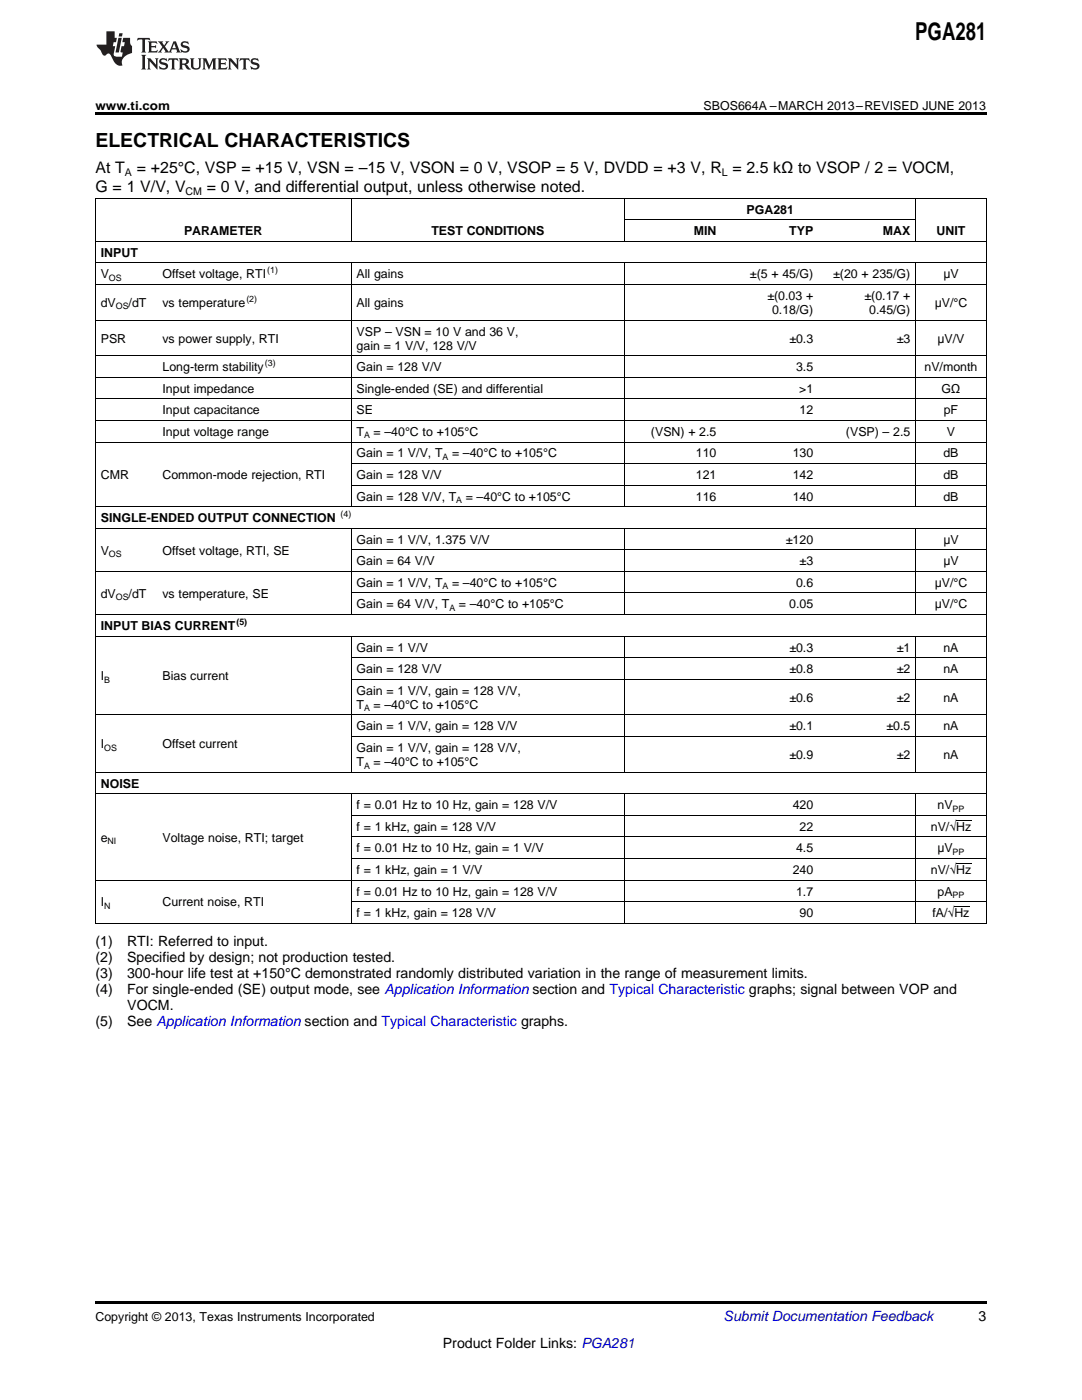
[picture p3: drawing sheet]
<svg xmlns="http://www.w3.org/2000/svg" width="216mm" height="279mm" viewBox="0 0 216 279" stroke-linecap="round" stroke-linejoin="round" font-family="sans-serif">
<defs><g id="words">
<text font-size="4.9" x="182.6" y="7.9">PGA281</text>
<text font-size="3.9" x="19" y="29.3">ELECTRICAL CHARACTERISTICS</text>
<g font-size="3.2">
<text x="19" y="34.4">At T</text>
<text x="27.3" y="34.4">= +25°C, VSP = +15 V, VSN = –15 V, VSON = 0 V, VSOP = 5 V, DVDD = +3 V, R = 2.5 kΩ to VSOP / 2 = VOCM,</text>
<text x="19" y="38.3">G = 1 V/V, V</text>
<text x="41.3" y="38.3">= 0 V, and differential output, unless otherwise noted.</text>
</g>
<g font-size="2.8">
<text x="19" y="188.9">(1)</text>
<text x="25.4" y="188.9">RTI: Referred to input.</text>
<text x="19" y="192.1">(2)</text>
<text x="19" y="195.2">(3)</text>
<text x="25.4" y="192.1">Specified by design; not production tested.</text>
<text x="25.4" y="195.2">300-hour life test at +150°C demonstrated randomly distributed variation in the range of measurement limits.</text>
<text x="19" y="198.4">(4)</text>
<text x="25.4" y="198.4">For single-ended (SE) output mode, see Application Information section and Typical Characteristic graphs; signal between VOP and</text>
<text x="25.4" y="201.6">VOCM.</text>
<text x="19" y="204.8">(5)</text>
<text x="25.4" y="204.8">See Application Information section and Typical Characteristic graphs.</text>
<text x="195.3" y="263.6">3</text>
<text x="88.4" y="269">Product Folder Links: PGA281</text>
</g>
<text font-size="2.8" fill="#0000c8" x="144.4" y="263.6">Submit Documentation Feedback</text>
<g font-size="2.5">
<text x="19" y="21.9">www.ti.com</text>
<text x="140.4" y="21.9">SBOS664A –MARCH 2013–REVISED JUNE 2013</text>
<text x="36.7" y="46.9">PARAMETER</text>
<text x="86.1" y="46.9">TEST CONDITIONS</text>
<text x="138.4" y="46.9">MIN</text>
<text x="149" y="42.6">PGA281</text>
<text x="157.5" y="46.9">TYP</text>
<text x="176.2" y="46.9">MAX</text>
<text x="186.9" y="46.9">UNIT</text>
<text x="20.1" y="51.2">INPUT</text>
<text x="20.1" y="55.5">V</text>
<text x="32.4" y="55.5">Offset voltage, RTI</text>
<text x="71.2" y="55.5">All gains</text>
<text x="149.6" y="55.5">±(5 + 45/G)</text>
<text x="153.1" y="59.8">±(0.03 +</text>
<text x="166.3" y="55.5">±(20 + 235/G)</text>
<text x="172.5" y="59.8">±(0.17 +</text>
<text x="188.2" y="55.5">μV</text>
<text x="20.1" y="61.2">dV</text>
<text x="25.7" y="61.2">/dT</text>
<text x="32.4" y="61.2">vs temperature</text>
<text x="71.2" y="61.2">All gains</text>
<text x="154.1" y="62.7">0.18/G)</text>
<text x="173.4" y="62.7">0.45/G)</text>
<text x="186.5" y="61.2">μV/°C</text>
<text x="20.1" y="68.4">PSR</text>
<text x="32.4" y="68.4">vs power supply, RTI</text>
<text x="71.2" y="67">VSP – VSN = 10 V and 36 V,</text>
<text x="71.2" y="69.8">gain = 1 V/V, 128 V/V</text>
<text x="157.5" y="68.4">±0.3</text>
<text x="178.9" y="68.4">±3</text>
<text x="187.1" y="68.4">μV/V</text>
<text x="32.4" y="74.1">Long-term stability</text>
<text x="71.2" y="74.1">Gain = 128 V/V</text>
<text x="158.9" y="74.1">3.5</text>
<text x="184.5" y="74.1">nV/month</text>
<text x="32.4" y="78.4">Input impedance</text>
<text x="32.4" y="82.7">Input capacitance</text>
<text x="71.2" y="78.4">Single-ended (SE) and differential</text>
<text x="71.2" y="82.7">SE</text>
<text x="159.5" y="78.4">&gt;1</text>
<text x="159.6" y="82.7">12</text>
<text x="187.9" y="78.4">GΩ</text>
<text x="188.3" y="82.7">pF</text>
<text x="32.4" y="87">Input voltage range</text>
<text x="71.2" y="87">T</text>
<text x="74.5" y="87">= –40°C to +105°C</text>
<text x="129.9" y="87">(VSN) + 2.5</text>
<text x="168.8" y="87">(VSP) – 2.5</text>
<text x="188.9" y="87">V</text>
<text x="20.1" y="95.6">CMR</text>
<text x="32.4" y="95.6">Common-mode rejection, RTI</text>
<text x="71.2" y="91.3">Gain = 1 V/V, T</text>
<text x="71.2" y="95.6">Gain = 128 V/V</text>
<text x="90.2" y="91.3">= –40°C to +105°C</text>
<text x="138.9" y="91.3">110</text>
<text x="138.9" y="95.6">121</text>
<text x="158.2" y="91.3">130</text>
<text x="158.2" y="95.6">142</text>
<text x="188.2" y="91.3">dB</text>
<text x="188.2" y="95.6">dB</text>
<text x="71.2" y="99.9">Gain = 128 V/V, T</text>
<text x="93" y="99.9">= –40°C to +105°C</text>
<text x="138.9" y="99.9">116</text>
<text x="158.2" y="99.9">140</text>
<text x="188.2" y="99.9">dB</text>
<text x="20.1" y="104.2">SINGLE-ENDED OUTPUT CONNECTION</text>
<text x="20.1" y="110.7">V</text>
<text x="32.4" y="110.7">Offset voltage, RTI, SE</text>
<text x="71.2" y="108.5">Gain = 1 V/V, 1.375 V/V</text>
<text x="71.2" y="112.8">Gain = 64 V/V</text>
<text x="156.8" y="108.5">±120</text>
<text x="159.6" y="112.8">±3</text>
<text x="188.2" y="108.5">μV</text>
<text x="188.2" y="112.8">μV</text>
<text x="20.1" y="119.3">dV</text>
<text x="25.7" y="119.3">/dT</text>
<text x="32.4" y="119.3">vs temperature, SE</text>
<text x="71.2" y="117.1">Gain = 1 V/V, T</text>
<text x="90.2" y="117.1">= –40°C to +105°C</text>
<text x="158.9" y="117.1">0.6</text>
<text x="186.5" y="117.1">μV/°C</text>
<text x="20.1" y="125.7">INPUT BIAS CURRENT</text>
<text x="71.2" y="121.4">Gain = 64 V/V, T</text>
<text x="91.6" y="121.4">= –40°C to +105°C</text>
<text x="157.5" y="121.4">0.05</text>
<text x="186.5" y="121.4">μV/°C</text>
<text x="71.2" y="130">Gain = 1 V/V</text>
<text x="157.5" y="130">±0.3</text>
<text x="178.9" y="130">±1</text>
<text x="188.2" y="130">nA</text>
<text x="20.1" y="135.7">I</text>
<text x="32.4" y="135.7">Bias current</text>
<text x="71.2" y="134.3">Gain = 128 V/V</text>
<text x="157.5" y="134.3">±0.8</text>
<text x="178.9" y="134.3">±2</text>
<text x="188.2" y="134.3">nA</text>
<text x="71.2" y="138.6">Gain = 1 V/V, gain = 128 V/V,</text>
<text x="71.2" y="141.5">T</text>
<text x="74.5" y="141.5">= –40°C to +105°C</text>
<text x="157.5" y="140.1">±0.6</text>
<text x="178.9" y="140.1">±2</text>
<text x="188.2" y="140.1">nA</text>
<text x="20.1" y="149.3">I</text>
<text x="32.4" y="149.3">Offset current</text>
<text x="71.2" y="145.8">Gain = 1 V/V, gain = 128 V/V</text>
<text x="157.5" y="145.8">±0.1</text>
<text x="176.9" y="145.8">±0.5</text>
<text x="188.2" y="145.8">nA</text>
<text x="71.2" y="150.1">Gain = 1 V/V, gain = 128 V/V,</text>
<text x="71.2" y="152.9">T</text>
<text x="74.5" y="152.9">= –40°C to +105°C</text>
<text x="157.5" y="151.5">±0.9</text>
<text x="178.9" y="151.5">±2</text>
<text x="188.2" y="151.5">nA</text>
<text x="20.1" y="157.2">NOISE</text>
<text x="71.2" y="161.5">f = 0.01 Hz to 10 Hz, gain = 128 V/V</text>
<text x="158.2" y="161.5">420</text>
<text x="187.1" y="161.5">nV</text>
<text x="20.1" y="168">e</text>
<text x="32.4" y="168">Voltage noise, RTI; target</text>
<text x="71.2" y="165.8">f = 1 kHz, gain = 128 V/V</text>
<text x="159.6" y="165.8">22</text>
<text x="185.7" y="165.8">nV/√Hz</text>
<text x="71.2" y="170.1">f = 0.01 Hz to 10 Hz, gain = 1 V/V</text>
<text x="158.9" y="170.1">4.5</text>
<text x="187" y="170.1">μV</text>
<text x="71.2" y="174.4">f = 1 kHz, gain = 1 V/V</text>
<text x="71.2" y="178.7">f = 0.01 Hz to 10 Hz, gain = 128 V/V</text>
<text x="158.2" y="174.4">240</text>
<text x="158.9" y="178.7">1.7</text>
<text x="185.7" y="174.4">nV/√Hz</text>
<text x="187.1" y="178.7">pA</text>
<text x="20.1" y="180.9">I</text>
<text x="32.4" y="180.9">Current noise, RTI</text>
<text x="71.2" y="183">f = 1 kHz, gain = 128 V/V</text>
<text x="159.6" y="183">90</text>
<text x="186.1" y="183">fA/√Hz</text>
<text x="19" y="263.6">Copyright © 2013, Texas Instruments Incorporated</text>
</g>
<g font-size="2.1">
<text x="24.9" y="35.1">A</text>
<text x="144" y="35.1">L</text>
<text x="37" y="38.9">CM</text>
</g>
<g font-size="1.8">
<text x="21.7" y="56">OS</text>
<text x="53.3" y="54.5">(1)</text>
<text x="23.1" y="61.7">OS</text>
<text x="49.2" y="60.3">(2)</text>
<text x="52.9" y="73.1">(3)</text>
<text x="72.6" y="87.5">A</text>
<text x="88.3" y="91.8">A</text>
<text x="91.1" y="100.4">A</text>
<text x="67.9" y="103.2">(4)</text>
<text x="21.7" y="111.2">OS</text>
<text x="23.1" y="119.8">OS</text>
<text x="88.3" y="117.6">A</text>
<text x="47.2" y="124.7">(5)</text>
<text x="89.7" y="121.9">A</text>
<text x="20.8" y="136.2">B</text>
<text x="72.6" y="142">A</text>
<text x="20.8" y="149.8">OS</text>
<text x="72.6" y="153.4">A</text>
<text x="190.1" y="162">PP</text>
<text x="21.4" y="168.5">NI</text>
<text x="190.1" y="170.6">PP</text>
<text x="190.1" y="179.2">PP</text>
<text x="20.8" y="181.4">N</text>
</g>
</g></defs>
<path d="M19 22.5h177.8v.5h-177.8zM19 259.7h177.8v.5h-177.8z" fill="#000"/>
<g fill="none" stroke="#000" stroke-width=".2">
<path d="M19 39.5h177.8M19.1 39.6v144.7M70 39.6v8.6M124.6 39.6v8.6M182.7 39.6v8.6M196.8 39.6v144.7M19 56.7h177.8M19 52.4h177.8M19 48.1h177.8M70 52.5v48.7M124.6 52.5v48.7M124.7 43.8h58"/>
<path d="M182.7 52.5v48.7M19 79.6h177.8M19 75.3h177.8M19 71h177.8M19 63.9h177.8M19 88.2h177.8M19 83.9h177.8M70.1 96.8h126.7M70.1 92.5h126.7M19 114h177.8M19 105.4h177.8M19 101.1h177.8"/>
<path d="M70 105.5v17.2M70.1 118.3h126.7M70.1 109.7h126.7M124.6 105.5v17.2M182.7 105.5v17.2M19 126.9h177.8M19 122.6h177.8M70 127v27.2M70.1 135.6h126.7M70.1 131.3h126.7M124.6 127v27.2M182.7 127v27.2"/>
<path d="M19 158.4h177.8M19 154.1h177.8M19 142.7h177.8M70 158.5v25.8M70.1 147h126.7M124.6 158.5v25.8M182.7 158.5v25.8M19 175.6h177.8M70.1 179.9h126.7M70.1 171.3h126.7M70.1 167h126.7M70.1 162.7h126.7"/>
<path d="M19 184.2h177.8"/>
</g>
<g fill="#231f20">
<path d="M27.5 7.6l-.1 .5 .4-.2h.6v.1v2.1l-.2 .4h1l-.3-.4v-2.1l.1-.1h.5l.5 .2-.2-.5zM29.5 8.3l.2 .3v1.5l-.2 .4h1.8l.2-.6a1.04 1.04 0 0 1-1.3 .2v-.7h.6l.3 .2v-.6l-.3 .2h-.6v-.6l.8-.1 .4 .3-.2-.5zM31.5 8.3l.9 1.1-.9 1.1h.8l-.2-.2 .5-.7 .4 .7-.2 .2h1.5l-.1-.2 .1-.4h.9l.1 .4-.2 .2h1l-.3-.3-.7-1.9h-.5l-.9 2-.8-1 .9-1h-.8l.1 .3-.3 .5-.4-.6 .2-.2zM34.7 8.6l.4 1h-.7zM36.3 8.4a.63 .63 0 0 0-.2 .7 .63 .63 0 0 0 .6 .4l.6 .2 .1 .2a.75 .75 0 0 1-.7 .4 .75 .75 0 0 1-.6-.5l.1 .7 .1-.1a1.11 1.11 0 0 0 1.5-.6 1.13 1.13 0 0 0-1.2-.8l-.1-.4a1.04 1.04 0 0 1 1.2 .2l-.2-.5-.1 .1-.5-.2zM28.2 10.9l.2 .4v2.2l-.2 .4h1l-.3-.4v-2.2l.3-.4zM29.3 11.6l.3 .4v1.5l-.3 .4h.8l-.2-.4v-1.3l1.5 1.7v-1.9l.2-.4h-.7l.2 .4v.9l-1.1-1.3zM32 11.8a.62 .62 0 0 0-.2 .7 .62 .62 0 0 0 .6 .4l.6 .1 .1 .3a.76 .76 0 0 1-.7 .3 .76 .76 0 0 1-.6-.4l.1 .7 .1-.1a1.11 1.11 0 0 0 1.5-.6 1.13 1.13 0 0 0-1.2-.8l-.1-.4a1.04 1.04 0 0 1 1.2 .2l-.2-.6-.1 .1-.5-.1zM33.7 11.6l-.2 .6a.61 .61 0 0 1 .8-.3v1.6l-.2 .4h.9l-.2-.4v-1.6a.63 .63 0 0 1 .8 .3l-.2-.6zM35.6 11.6l.3 .4v1.5l-.3 .4h1l-.2-.2v-.8l.5 .2a.76 .76 0 0 0 1.2 .7l-1-1a.58 .58 0 0 0 .6-.5 .58 .58 0 0 0-.5-.6zM36.4 11.9h.1a.45 .45 0 0 1 .5 .1 .45 .45 0 0 1 .1 .5l-.7 .2zM37.9 11.6l.2 .2a2.17 2.17 0 0 0 .3 1.9 .99 .99 0 0 0 1.6-.6v-1.1l.2-.4h-.7l.2 .2a1.92 1.92 0 0 1-.2 1.8 .6 .6 0 0 1-.9-.5v-1.1l.2-.4zM40.4 11.6l.2 .4v1.5l-.2 .4h.7l-.2-.4v-1.4l.8 1.8 .8-1.8v1.4l-.2 .4h.9l-.2-.4v-1.5l.2-.4h-.8l-.6 1.5-.6-1.5zM43.4 11.6l.2 .4v1.5l-.2 .4h1.8l.2-.6a1.04 1.04 0 0 1-1.3 .1v-.6h.5l.4 .2v-.6l-.4 .2h-.5v-.7h.8l.3 .3-.1-.6zM45.5 11.6l.2 .4v1.5l-.2 .4h.7l-.2-.4v-1.3l1.5 1.7v-1.9l.2-.4h-.7l.2 .4v.9l-1.1-1.3zM47.9 11.6l-.1 .6a.61 .61 0 0 1 .8-.3v1.6l-.3 .4h1l-.3-.4 .1-1.6a.63 .63 0 0 1 .7 .3l-.1-.6zM50.2 11.8a.62 .62 0 0 0-.2 .7 .62 .62 0 0 0 .6 .4l.6 .1 .2 .3a.76 .76 0 0 1-.8 .3 .76 .76 0 0 1-.6-.4l.1 .7 .2-.1a1.11 1.11 0 0 0 1.5-.6 1.13 1.13 0 0 0-1.3-.8l-.1-.4a1.04 1.04 0 0 1 1.2 .2l-.1-.6-.2 .1-.5-.1z"/>
<path d="M21.2 6.3v2.6h-1.9l.1 .4 .7 .9a.91 .91 0 0 0 1 .8 .56 .56 0 0 1 .5-.3 .56 .56 0 0 1 .5 .3l.4 .8a1.53 1.53 0 0 0 1.9 1.2 1.54 1.54 0 0 1 1-2.1l.9-.3v-1.4a1.52 1.52 0 0 1-.3-1.6h-1.4l-.2 .8h.5l-.2 .8h-.4l-.2 1v.2l.4 .1-.2 .8a1.93 1.93 0 0 1-1.6-.3l.3-1.8h-.5l.2-.8h.4l.2-.8h-.4v-1.3zM23.6 7.6l-.6 2.9h.7l.6-2.9zM23.8 6.6l-.1 .7h.6l.2-.7z"/>
</g>
<path d="M190.8 172.3h3M190.8 163.7h3M190.4 180.9h3" fill="none" stroke="#000" stroke-width=".2"/>
<use href="#words"/>
</svg>
